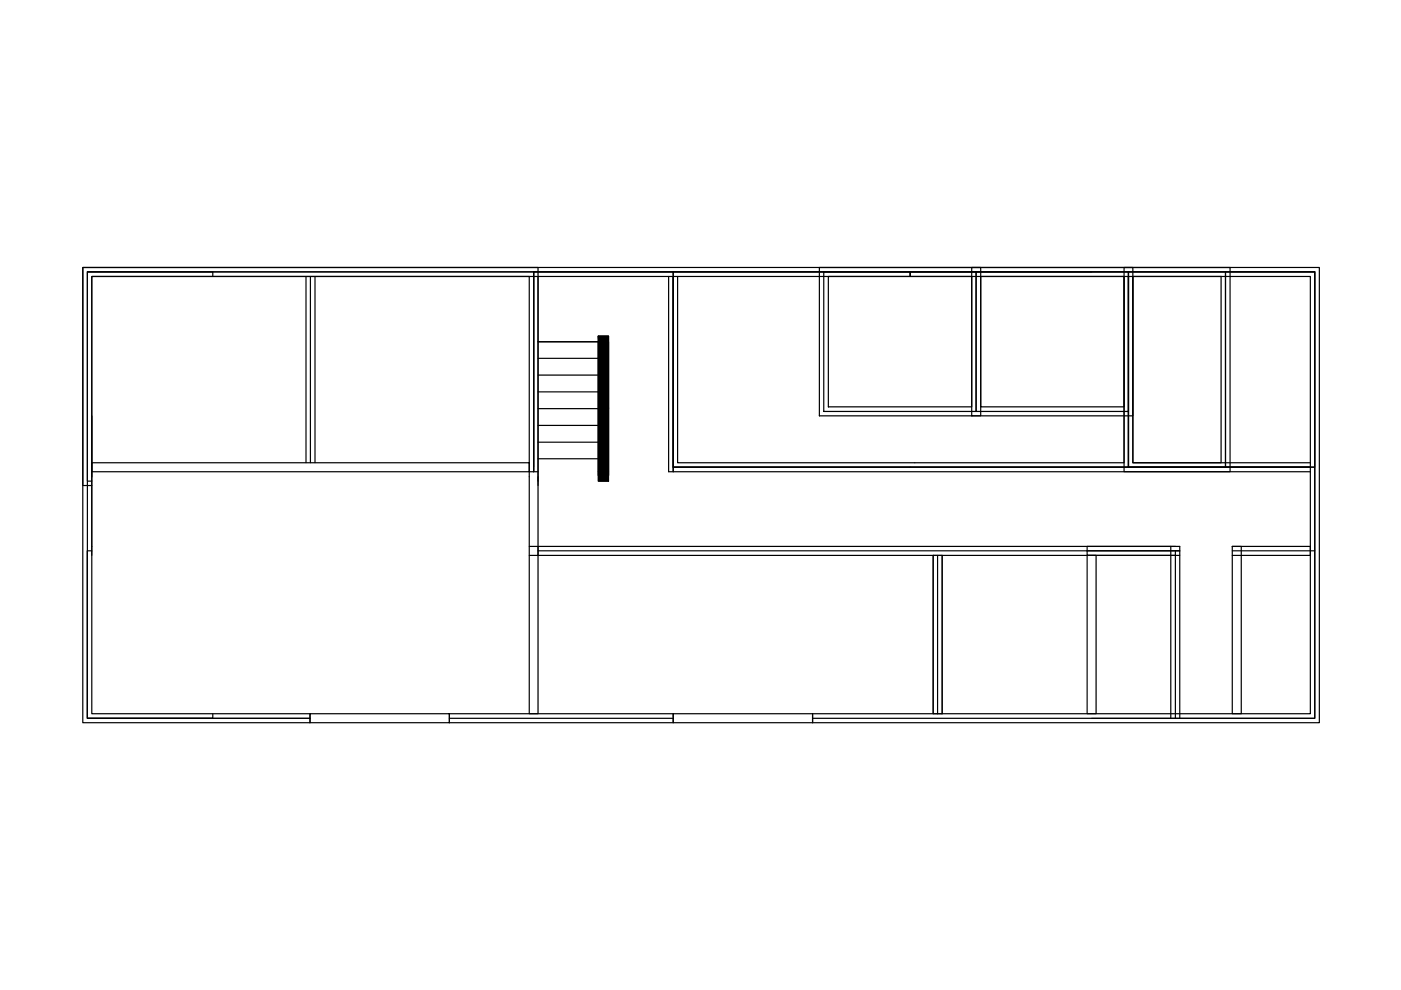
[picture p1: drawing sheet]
<svg xmlns="http://www.w3.org/2000/svg" width="297mm" height="210mm" viewBox="0 0 297 210" stroke-linecap="round" stroke-linejoin="round" font-family="sans-serif">
<!-- layer: 0 -->
<g fill="none" stroke="#000" stroke-width=".25">
<path d="M17.6 56.7h262.1v96.5h-107.4v-1.9h105.5v-92.7h-258.3v92.7h46.2v1.9h-48.1zM18.5 57.6h26.6v1M64.9 58.6v39.5M65.8 58.6v39.5M66.8 58.6v39.5M113.1 58.6v41.4M114.1 58.6v43.4M141.8 58.6v41.4h136M142.7 57.6h50.3v1v-1h46.3v41.4h-96.6zM143.7 58.6v39.5h94.6v-39.5M173.7 56.7h34.2v31.5h-34.2zM174.7 57.6h32.3v29.6h-32.3z"/>
<path d="M175.6 58.6h30.4v27.7h-30.4zM206 56.7h34.2v31.5h-34.2zM207 57.6h32.3v29.6h-32.3zM207.9 58.6h30.4v27.7h-30.4zM231.5 57.6h-118.4v42.4M238.3 56.7h22.5v43.3h-22.5zM239.3 57.6h39.5v94.7h-47.3M239.3 57.6h20.5v41.4h-20.5zM240.2 58.6v39.5h37.6M240.2 58.6h18.7v39.5h-18.7zM259.8 57.6h19v41.4h-19zM19.5 98.1h92.7v1.9h-92.7z"/>
<path d="M19.5 88.2v29.6M113.1 99v-41.4h29.6v41.4h136.1M277.8 99h-38.5v-40.4v40.4h-96.6v-40.4v41.4M18.5 116.8v35.5h47.2h-47.2v-94.7h260.3v94.7h-106.5M19.5 116.8h-1v35.5h26.6v-1M19.5 101.1v-42.5h92.7v92.7h1.9v-50.2M19.5 102.9h-1.9v-46.2h96.5v46.2M112.2 115.9h1.9v1.9h-1.9M112.2 100h1.9M113.1 100v-42.4h-94.6v44.4h1M114.1 116.8h136M114.1 115.9h135.1"/>
<path d="M114.1 117.8h135.1M126.9 100h2.1M197.9 117.8h1.9v33.5h-1.9zM197.9 117.8v33.5M198.8 117.8v33.5M199.8 117.8v33.5M230.5 117.8h1.9v33.5h-1.9zM248.2 115.9v36.4M249.2 116.8v35.5M250.1 117.8h-19.6v-1.9h19.6v36.4M261.3 115.9h16.5v1.9h-16.5M261.3 115.9h1.9v35.4h-1.9z"/>
<path d="M261.3 116.8h17.5M65.7 151.3h29.6v1.9h-29.6zM95.3 152.3h47.4M95.3 151.3h47.4v1.9h-47.4zM142.7 151.3h29.6v1.9h-29.6z"/>
</g>
<!-- layer: hatches -->
<path d="M114.1 72.5h12.8v28.3v-29.5h2.1v29.5v-28.3M114.1 79.5h12.8M114.1 76h12.8M126.9 71.3h2.1v30.7h-2.1zM114.1 97.3h12.8M114.1 93.8h12.8M114.1 90.2h12.8M114.1 86.6h12.8M114.1 83.1h12.8M129 86.6h.1M142.7 99v1" fill="none" stroke="#000" stroke-width=".25"/>
<path d="M126.9 71.3l2.1 30.7v-30.7zM126.9 71.3l2.1 30.7h-2.1z" fill="#000" stroke="#000" stroke-width=".21"/>
</svg>
